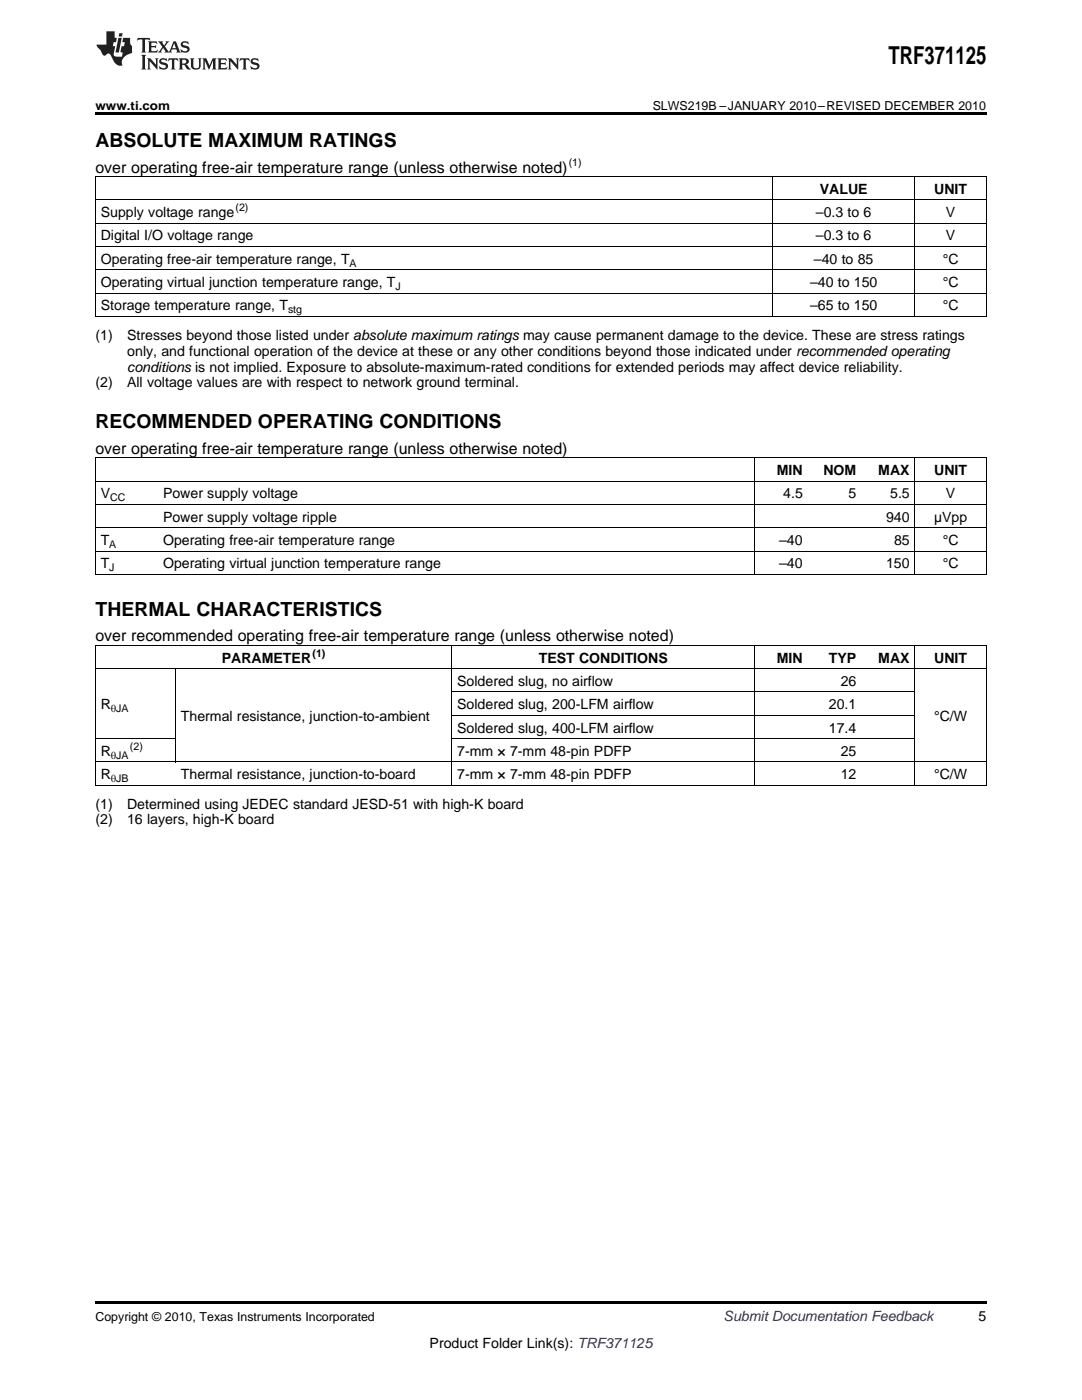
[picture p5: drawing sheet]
<svg xmlns="http://www.w3.org/2000/svg" width="216mm" height="279mm" viewBox="0 0 216 279" stroke-linecap="round" stroke-linejoin="round" font-family="sans-serif">
<defs><g id="words">
<text font-size="4.9" x="177.3" y="12.8">TRF371125</text>
<g font-size="3.9">
<text x="19" y="29.3">ABSOLUTE MAXIMUM RATINGS</text>
<text x="19" y="85.4">RECOMMENDED OPERATING CONDITIONS</text>
<text x="19" y="122.8">THERMAL CHARACTERISTICS</text>
</g>
<g font-size="3.2">
<text x="19" y="34.4">over operating free-air temperature range (unless otherwise noted)</text>
<text x="19" y="90.6">over operating free-air temperature range (unless otherwise noted)</text>
<text x="19" y="128">over recommended operating free-air temperature range (unless otherwise noted)</text>
</g>
<g font-size="2.8">
<text x="163.6" y="38.7">VALUE</text>
<text x="186.4" y="38.7">UNIT</text>
<text x="20.1" y="43.3">Supply voltage range</text>
<text x="20.1" y="48">Digital I/O voltage range</text>
<text x="162.8" y="43.3">–0.3 to 6</text>
<text x="162.8" y="48">–0.3 to 6</text>
<text x="188.7" y="43.3">V</text>
<text x="188.7" y="48">V</text>
<text x="20.1" y="52.6">Operating free-air temperature range, T</text>
<text x="162.4" y="52.6">–40 to 85</text>
<text x="188.1" y="52.6">°C</text>
<text x="20.1" y="57.3">Operating virtual junction temperature range, T</text>
<text x="161.6" y="57.3">–40 to 150</text>
<text x="188.1" y="57.3">°C</text>
<text x="20.1" y="61.9">Storage temperature range, T</text>
<text x="161.6" y="61.9">–65 to 150</text>
<text x="188.1" y="61.9">°C</text>
<text x="19" y="67.8">(1)</text>
<text x="25.4" y="67.8">Stresses beyond those listed under absolute maximum ratings may cause permanent damage to the device. These are stress ratings</text>
<text x="25.4" y="71">only, and functional operation of the device at these or any other conditions beyond those indicated under recommended operating</text>
<text x="19" y="77.3">(2)</text>
<text x="25.4" y="77.3">All voltage values are with respect to network ground terminal.</text>
<text x="25.4" y="74.2">conditions is not implied. Exposure to absolute-maximum-rated conditions for extended periods may affect device reliability.</text>
<text x="155" y="94.8">MIN</text>
<text x="164.3" y="94.8">NOM</text>
<text x="175.3" y="94.8">MAX</text>
<text x="186.4" y="94.8">UNIT</text>
<text x="20.1" y="99.5">V</text>
<text x="32.5" y="99.5">Power supply voltage</text>
<text x="156.3" y="99.5">4.5</text>
<text x="169.3" y="99.5">5</text>
<text x="177.6" y="99.5">5.5</text>
<text x="188.7" y="99.5">V</text>
<text x="32.5" y="104.1">Power supply voltage ripple</text>
<text x="176.8" y="104.1">940</text>
<text x="186.4" y="104.1">µVpp</text>
<text x="20.1" y="108.8">T</text>
<text x="20.1" y="113.5">T</text>
<text x="32.5" y="108.8">Operating free-air temperature range</text>
<text x="32.5" y="113.5">Operating virtual junction temperature range</text>
<text x="155.5" y="108.8">–40</text>
<text x="155.5" y="113.5">–40</text>
<text x="176.8" y="113.5">150</text>
<text x="178.4" y="108.8">85</text>
<text x="188.1" y="108.8">°C</text>
<text x="188.1" y="113.5">°C</text>
<text x="44.2" y="132.2">PARAMETER</text>
<text x="91.2" y="136.9">Soldered slug, no airflow</text>
<text x="107.5" y="132.2">TEST CONDITIONS</text>
<text x="155" y="132.2">MIN</text>
<text x="165.4" y="132.2">TYP</text>
<text x="167.7" y="136.9">26</text>
<text x="175.3" y="132.2">MAX</text>
<text x="186.4" y="132.2">UNIT</text>
<text x="20.1" y="141.5">R</text>
<text x="36.1" y="143.9">Thermal resistance, junction-to-ambient</text>
<text x="91.2" y="141.5">Soldered slug, 200-LFM airflow</text>
<text x="165.4" y="141.5">20.1</text>
<text x="186.4" y="143.9">°C/W</text>
<text x="91.2" y="146.2">Soldered slug, 400-LFM airflow</text>
<text x="165.4" y="146.2">17.4</text>
<text x="20.1" y="150.8">R</text>
<text x="20.1" y="155.5">R</text>
<text x="36.1" y="155.5">Thermal resistance, junction-to-board</text>
<text x="91.2" y="150.8">7-mm × 7-mm 48-pin PDFP</text>
<text x="91.2" y="155.5">7-mm × 7-mm 48-pin PDFP</text>
<text x="167.7" y="150.8">25</text>
<text x="167.7" y="155.5">12</text>
<text x="186.4" y="155.5">°C/W</text>
<text x="19" y="161.4">(1)</text>
<text x="25.4" y="161.4">Determined using JEDEC standard JESD-51 with high-K board</text>
<text x="19" y="164.5">(2)</text>
<text x="25.4" y="164.5">16 layers, high-K board</text>
<text x="195.3" y="263.6">5</text>
<text x="85.7" y="269">Product Folder Link(s): TRF371125</text>
</g>
<text font-size="2.8" fill="#0000c8" x="144.4" y="263.6">Submit Documentation Feedback</text>
<g font-size="2.5">
<text x="19" y="21.9">www.ti.com</text>
<text x="130.2" y="21.9">SLWS219B –JANUARY 2010–REVISED DECEMBER 2010</text>
<text x="19" y="263.6">Copyright © 2010, Texas Instruments Incorporated</text>
</g>
<g font-size="2.1">
<text x="113.5" y="33.2">(1)</text>
<text x="47" y="42.2">(2)</text>
<text x="69.7" y="53.2">A</text>
<text x="78.9" y="57.9">J</text>
<text x="57.5" y="62.5">stg</text>
<text x="22" y="100">CC</text>
<text x="21.8" y="109.4">A</text>
<text x="21.8" y="114">J</text>
<text x="62.4" y="131.1">(1)</text>
<text x="22.1" y="142.1">qJA</text>
<text x="25.9" y="149.7">(2)</text>
<text x="22.1" y="151.4">qJA</text>
<text x="22.1" y="156.1">qJB</text>
</g>
</g></defs>
<g fill="#231f20">
<path d="M27.5 7.6l-.1 .5 .4-.2h.6v.1v2.1l-.2 .4h1l-.3-.4v-2.1l.1-.1h.5l.5 .2-.2-.5zM29.5 8.3l.2 .3v1.5l-.2 .4h1.8l.2-.6a1.04 1.04 0 0 1-1.3 .2v-.7h.6l.3 .2v-.6l-.3 .2h-.6v-.6l.8-.1 .4 .3-.2-.5zM31.5 8.3l.9 1.1-.9 1.1h.8l-.2-.2 .5-.7 .4 .7-.2 .2h1.5l-.1-.2 .1-.4h.9l.1 .4-.2 .2h1l-.3-.3-.7-1.9h-.5l-.9 2-.8-1 .9-1h-.8l.1 .3-.3 .5-.4-.6 .2-.2zM34.7 8.6l.4 1h-.7zM36.3 8.4a.63 .63 0 0 0-.2 .7 .63 .63 0 0 0 .6 .4l.6 .2 .1 .2a.75 .75 0 0 1-.7 .4 .75 .75 0 0 1-.6-.5l.1 .7 .1-.1a1.11 1.11 0 0 0 1.5-.6 1.13 1.13 0 0 0-1.2-.8l-.1-.4a1.04 1.04 0 0 1 1.2 .2l-.2-.5-.1 .1-.5-.2zM28.2 10.9l.2 .4v2.2l-.2 .4h1l-.3-.4v-2.2l.3-.4zM29.3 11.6l.3 .4v1.5l-.3 .4h.8l-.2-.4v-1.3l1.5 1.7v-1.9l.2-.4h-.7l.2 .4v.9l-1.1-1.3zM32 11.8a.62 .62 0 0 0-.2 .7 .62 .62 0 0 0 .6 .4l.6 .1 .1 .3a.76 .76 0 0 1-.7 .3 .76 .76 0 0 1-.6-.4l.1 .7 .1-.1a1.11 1.11 0 0 0 1.5-.6 1.13 1.13 0 0 0-1.2-.8l-.1-.4a1.04 1.04 0 0 1 1.2 .2l-.2-.6-.1 .1-.5-.1zM33.7 11.6l-.2 .6a.61 .61 0 0 1 .8-.3v1.6l-.2 .4h.9l-.2-.4v-1.6a.63 .63 0 0 1 .8 .3l-.2-.6zM35.6 11.6l.3 .4v1.5l-.3 .4h1l-.2-.2v-.8l.5 .2a.76 .76 0 0 0 1.2 .7l-1-1a.58 .58 0 0 0 .6-.5 .58 .58 0 0 0-.5-.6zM36.4 11.9h.1a.45 .45 0 0 1 .5 .1 .45 .45 0 0 1 .1 .5l-.7 .2zM37.9 11.6l.2 .2a2.17 2.17 0 0 0 .3 1.9 .99 .99 0 0 0 1.6-.6v-1.1l.2-.4h-.7l.2 .2a1.92 1.92 0 0 1-.2 1.8 .6 .6 0 0 1-.9-.5v-1.1l.2-.4zM40.4 11.6l.2 .4v1.5l-.2 .4h.7l-.2-.4v-1.4l.8 1.8 .8-1.8v1.4l-.2 .4h.9l-.2-.4v-1.5l.2-.4h-.8l-.6 1.5-.6-1.5zM43.4 11.6l.2 .4v1.5l-.2 .4h1.8l.2-.6a1.04 1.04 0 0 1-1.3 .1v-.6h.5l.4 .2v-.6l-.4 .2h-.5v-.7h.8l.3 .3-.1-.6zM45.5 11.6l.2 .4v1.5l-.2 .4h.7l-.2-.4v-1.3l1.5 1.7v-1.9l.2-.4h-.7l.2 .4v.9l-1.1-1.3zM47.9 11.6l-.1 .6a.61 .61 0 0 1 .8-.3v1.6l-.3 .4h1l-.3-.4 .1-1.6a.63 .63 0 0 1 .7 .3l-.1-.6zM50.2 11.8a.62 .62 0 0 0-.2 .7 .62 .62 0 0 0 .6 .4l.6 .1 .2 .3a.76 .76 0 0 1-.8 .3 .76 .76 0 0 1-.6-.4l.1 .7 .2-.1a1.11 1.11 0 0 0 1.5-.6 1.13 1.13 0 0 0-1.3-.8l-.1-.4a1.04 1.04 0 0 1 1.2 .2l-.1-.6-.2 .1-.5-.1z"/>
<path d="M21.2 6.3v2.6h-1.9l.1 .4 .7 .9a.91 .91 0 0 0 1 .8 .56 .56 0 0 1 .5-.3 .56 .56 0 0 1 .5 .3l.4 .8a1.53 1.53 0 0 0 1.9 1.2 1.54 1.54 0 0 1 1-2.1l.9-.3v-1.4a1.52 1.52 0 0 1-.3-1.6h-1.4l-.2 .8h.5l-.2 .8h-.4l-.2 1v.2l.4 .1-.2 .8a1.93 1.93 0 0 1-1.6-.3l.3-1.8h-.5l.2-.8h.4l.2-.8h-.4v-1.3zM23.6 7.6l-.6 2.9h.7l.6-2.9zM23.8 6.6l-.1 .7h.6l.2-.7z"/>
</g>
<path d="M19 22.5h177.8v.5h-177.8zM19 259.7h177.8v.5h-177.8z" fill="#000"/>
<g fill="none" stroke="#000" stroke-width=".2">
<path d="M19 39.9h177.8M19 35.2h177.8M19.1 35.3v27.9M154.1 35.3v27.9M182.5 35.3v27.9M196.8 35.3v27.9M19 58.5h177.8M19 53.9h177.8M19 49.2h177.8M19 44.5h177.8M19 63.2h177.8M19 96h177.8"/>
<path d="M19 91.4h177.8M19.1 91.4v23.3M150.5 91.4v23.3M182.5 91.4v23.3M196.8 91.4v23.3M19 114.7h177.8M19 110h177.8M19 105.4h177.8M19 100.7h177.8M19 133.4h177.8M19 128.8h177.8M19.1 128.8v28"/>
<path d="M35 133.5v18.6M90.1 128.8v28M90.2 138.1h92.4M150.5 128.8v28M182.5 128.8v28M196.8 128.8v28M19 156.7h177.8M19 152.1h177.8M19 147.4h16M90.2 147.4h92.4M90.2 142.8h92.4"/>
</g>
<use href="#words"/>
</svg>
